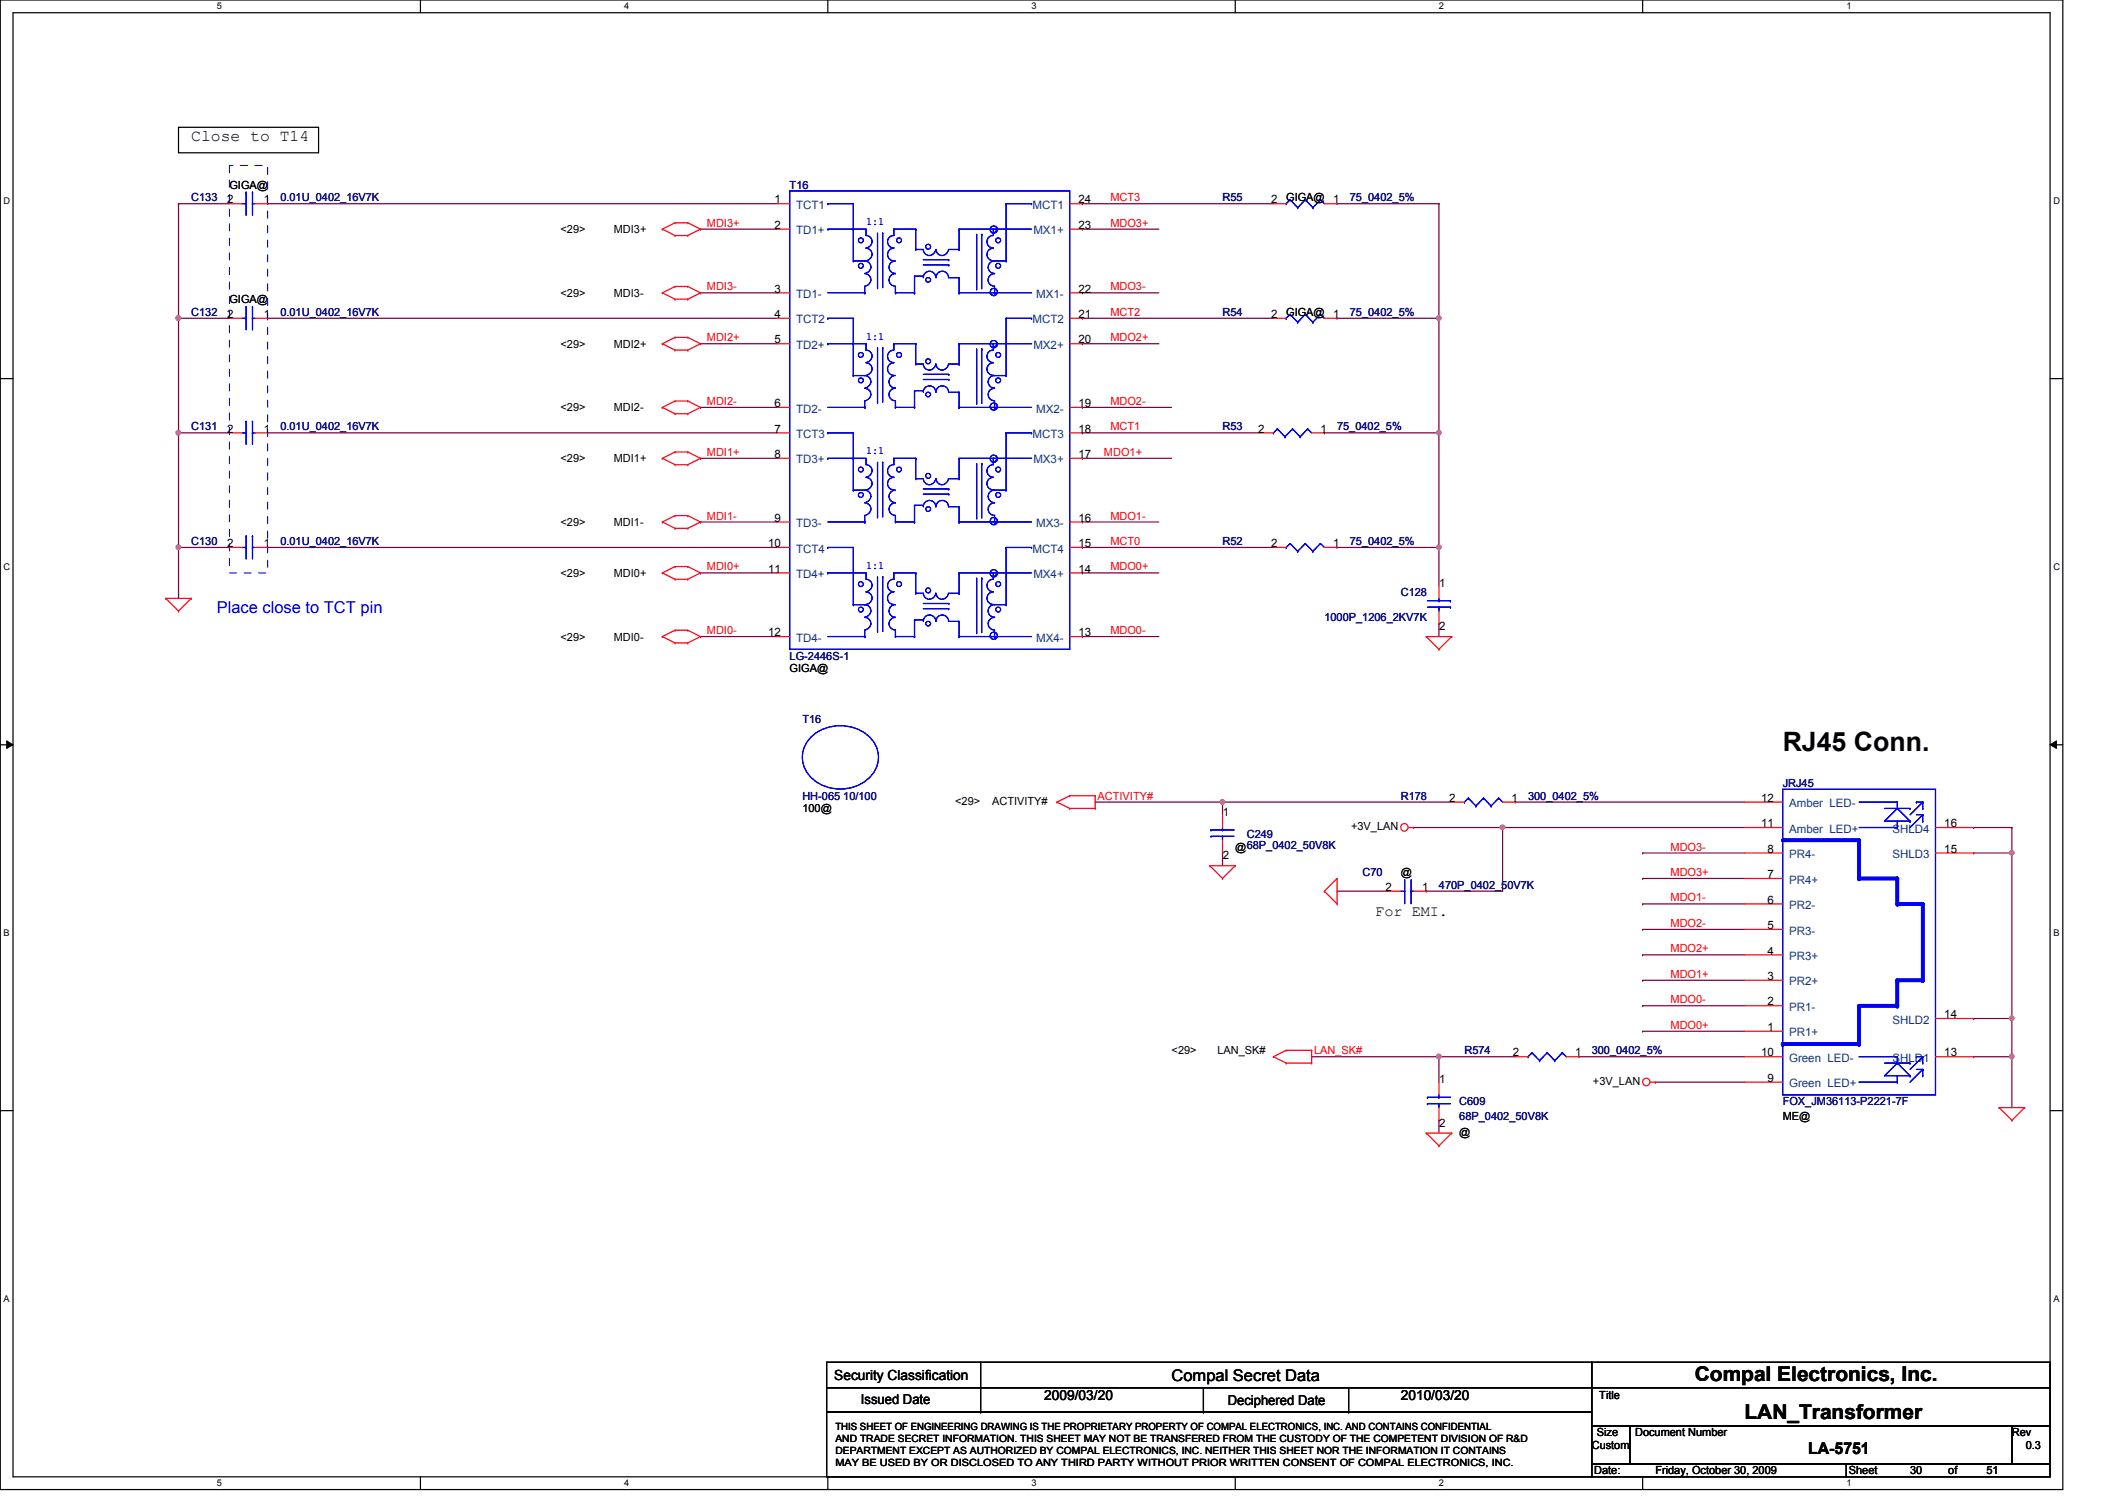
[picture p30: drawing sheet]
<svg xmlns="http://www.w3.org/2000/svg" width="297mm" height="210mm" viewBox="0 0 297 210" stroke-linecap="round" stroke-linejoin="round" font-family="sans-serif">
<defs><g id="words">
<text font-size="3.7" x="249" y="104.8">RJ45 Conn.</text>
<g font-size="2.8">
<text x="236.7" y="192.9">Compal Electronics, Inc.</text>
<text x="243.6" y="198.2">LAN_Transformer</text>
</g>
<g font-size="2.3">
<text x="26.7" y="19.6">Close to T14</text>
<text x="252.5" y="203">LA-5751</text>
</g>
<text font-size="2.3" fill="#00f" x="30.3" y="85.6">Place close to TCT pin</text>
<text font-size="2.2" x="163.6" y="192.8">Compal Secret Data</text>
<text font-size="2.1" x="192.1" y="127.9">For EMI.</text>
<g font-size="1.9">
<text x="116.5" y="192.7">Security Classification</text>
<text x="120.2" y="196">Issued Date</text>
<text x="145.8" y="195.6">2009/03/20</text>
<text x="171.4" y="196.2">Deciphered Date</text>
<text x="195.6" y="195.6">2010/03/20</text>
</g>
<g font-size="1.6" fill="#000080">
<text x="26.7" y="28.1">C133</text>
<text x="39.2" y="28.1">0.01U_0402_16V7K</text>
<text x="110.3" y="26.3">T16</text>
<text x="170.7" y="28.1">R55</text>
<text x="188.5" y="28.1">75_0402_5%</text>
<text x="26.7" y="44.1">C132</text>
<text x="39.2" y="44.1">0.01U_0402_16V7K</text>
<text x="170.7" y="44.1">R54</text>
<text x="188.5" y="44.1">75_0402_5%</text>
<text x="26.7" y="60.1">C131</text>
<text x="39.2" y="60.1">0.01U_0402_16V7K</text>
<text x="170.7" y="60.1">R53</text>
<text x="186.7" y="60.1">75_0402_5%</text>
<text x="26.7" y="76.1">C130</text>
<text x="39.2" y="76.1">0.01U_0402_16V7K</text>
<text x="170.7" y="76.1">R52</text>
<text x="188.5" y="76.1">75_0402_5%</text>
<text x="195.6" y="83.2">C128</text>
<text x="185" y="86.8">1000P_1206_2KV7K</text>
<text x="110.3" y="92.1">LG-2446S-1</text>
<text x="112.1" y="101">T16</text>
<text x="112.1" y="111.7">HH-065 10/100</text>
<text x="195.6" y="111.7">R178</text>
<text x="213.4" y="111.7">300_0402_5%</text>
<text x="249" y="109.9">JRJ45</text>
<text x="174.1" y="117">C249</text>
<text x="190.3" y="122.3">C70</text>
<text x="201" y="124.1">470P_0402_50V7K</text>
<text x="204.5" y="147.2">R574</text>
<text x="222.3" y="147.2">300_0402_5%</text>
<text x="203.8" y="154.3">C609</text>
<text x="249" y="154.3">FOX_JM36113-P2221-7F</text>
<text x="203.8" y="156.5">68P_0402_50V8K</text>
</g>
<g font-size="1.6">
<text x="31.7" y="28.4">2</text>
<text x="32" y="26.3">GIGA@</text>
<text x="36.8" y="28.4">1</text>
<text x="108.2" y="28.4">1</text>
<text x="150.6" y="28.4">24</text>
<text x="177.5" y="28.4">2</text>
<text x="179.6" y="28.1">GIGA@</text>
<text x="186.2" y="28.4">1</text>
<text x="78.3" y="32.6">&lt;29&gt;</text>
<text x="85.7" y="32.6">MDI3+</text>
<text x="108.2" y="32">2</text>
<text x="150.6" y="32">23</text>
<text x="78.3" y="41.4">&lt;29&gt;</text>
<text x="85.7" y="41.4">MDI3-</text>
<text x="108.2" y="40.9">3</text>
<text x="150.6" y="40.9">22</text>
<text x="31.7" y="44.4">2</text>
<text x="32" y="42.3">GIGA@</text>
<text x="36.8" y="44.4">1</text>
<text x="108.2" y="44.4">4</text>
<text x="108.2" y="48">5</text>
<text x="150.6" y="48">20</text>
<text x="150.6" y="44.4">21</text>
<text x="177.5" y="44.4">2</text>
<text x="179.6" y="44.1">GIGA@</text>
<text x="186.2" y="44.4">1</text>
<text x="78.3" y="48.6">&lt;29&gt;</text>
<text x="85.7" y="48.6">MDI2+</text>
<text x="78.3" y="57.4">&lt;29&gt;</text>
<text x="85.7" y="57.4">MDI2-</text>
<text x="108.2" y="56.9">6</text>
<text x="150.6" y="56.9">19</text>
<text x="31.7" y="60.4">2</text>
<text x="36.8" y="60.4">1</text>
<text x="78.3" y="64.6">&lt;29&gt;</text>
<text x="85.7" y="64.6">MDI1+</text>
<text x="108.2" y="60.4">7</text>
<text x="108.2" y="64">8</text>
<text x="150.6" y="60.4">18</text>
<text x="150.6" y="64">17</text>
<text x="175.7" y="60.4">2</text>
<text x="184.4" y="60.4">1</text>
<text x="31.7" y="76.4">2</text>
<text x="36.8" y="76.4">1</text>
<text x="78.3" y="73.4">&lt;29&gt;</text>
<text x="85.7" y="73.4">MDI1-</text>
<text x="107.3" y="76.4">10</text>
<text x="108.2" y="72.9">9</text>
<text x="150.6" y="72.9">16</text>
<text x="150.6" y="76.4">15</text>
<text x="177.5" y="76.4">2</text>
<text x="186.2" y="76.4">1</text>
<text x="78.3" y="80.6">&lt;29&gt;</text>
<text x="85.7" y="80.6">MDI0+</text>
<text x="107.3" y="80">11</text>
<text x="150.6" y="80">14</text>
<text x="201" y="82">1</text>
<text x="78.3" y="89.5">&lt;29&gt;</text>
<text x="85.7" y="89.5">MDI0-</text>
<text x="107.3" y="88.9">12</text>
<text x="150.6" y="88.9">13</text>
<text x="201" y="88">2</text>
<text x="110.3" y="93.9">GIGA@</text>
<text x="112.1" y="113.5">100@</text>
<text x="133.4" y="112.4">&lt;29&gt;</text>
<text x="138.6" y="112.4">ACTIVITY#</text>
<text x="170.8" y="114">1</text>
<text x="202.4" y="112">2</text>
<text x="211.1" y="112">1</text>
<text x="246" y="112">12</text>
<text x="172.5" y="118.8">@68P_0402_50V8K</text>
<text x="188.7" y="116">+3V_LAN</text>
<text x="246" y="115.5">11</text>
<text x="246.8" y="119.1">8</text>
<text x="271.5" y="115.5">16</text>
<text x="271.5" y="119.1">15</text>
<text x="170.8" y="120">2</text>
<text x="193.5" y="124.4">2</text>
<text x="195.6" y="122.3">@</text>
<text x="198.6" y="124.4">1</text>
<text x="246.8" y="122.6">7</text>
<text x="246.8" y="129.8">5</text>
<text x="246.8" y="126.2">6</text>
<text x="246.8" y="136.9">3</text>
<text x="246.8" y="133.3">4</text>
<text x="246.8" y="140.4">2</text>
<text x="246.8" y="144">1</text>
<text x="271.5" y="142.2">14</text>
<text x="163.6" y="147.2">&lt;29&gt;</text>
<text x="170" y="147.2">LAN_SK#</text>
<text x="211.3" y="147.5">2</text>
<text x="220" y="147.5">1</text>
<text x="246" y="147.5">10</text>
<text x="271.5" y="147.5">13</text>
<text x="201" y="151.3">1</text>
<text x="222.5" y="151.5">+3V_LAN</text>
<text x="246.8" y="151.1">9</text>
<text x="201" y="157.4">2</text>
<text x="203.8" y="158.6">@</text>
<text x="249" y="156.5">ME@</text>
<text x="223.3" y="195.4">Title</text>
<text x="222.3" y="202.4">Custom</text>
<text x="223" y="200.6">Size</text>
<text x="228.3" y="200.6">Document Number</text>
<text x="281" y="200.6">Rev</text>
<text x="282.9" y="202.4">0.3</text>
<text x="222.6" y="205.9">Date:</text>
<text x="231.2" y="205.9">Friday, October 30, 2009</text>
<text x="258.2" y="205.9">Sheet</text>
<text x="266.7" y="205.9">30</text>
<text x="272.1" y="205.9">of</text>
<text x="277.4" y="205.9">51</text>
</g>
<g font-size="1.6" fill="#004080">
<text x="111.2" y="29.2">TCT1</text>
<text x="144.2" y="29.2">MCT1</text>
<text x="111.2" y="32.7">TD1+</text>
<text x="144.3" y="32.7">MX1+</text>
<text x="111.2" y="41.6">TD1-</text>
<text x="144.7" y="41.6">MX1-</text>
<text x="111.2" y="45.2">TCT2</text>
<text x="144.2" y="45.2">MCT2</text>
<text x="111.2" y="48.7">TD2+</text>
<text x="144.3" y="48.7">MX2+</text>
<text x="111.2" y="57.6">TD2-</text>
<text x="144.7" y="57.6">MX2-</text>
<text x="111.2" y="61.2">TCT3</text>
<text x="111.2" y="64.7">TD3+</text>
<text x="144.2" y="61.2">MCT3</text>
<text x="144.3" y="64.7">MX3+</text>
<text x="111.2" y="73.6">TD3-</text>
<text x="111.2" y="77.2">TCT4</text>
<text x="144.2" y="77.2">MCT4</text>
<text x="144.7" y="73.6">MX3-</text>
<text x="111.2" y="80.7">TD4+</text>
<text x="144.3" y="80.7">MX4+</text>
<text x="111.2" y="89.6">TD4-</text>
<text x="144.7" y="89.6">MX4-</text>
<text x="249.8" y="112.7">Amber LED-</text>
<text x="249.8" y="119.8">PR4-</text>
<text x="249.8" y="116.3">Amber LED+</text>
<text x="264.3" y="116.3">SHLD4</text>
<text x="264.3" y="119.8">SHLD3</text>
<text x="249.8" y="123.4">PR4+</text>
<text x="249.8" y="130.5">PR3-</text>
<text x="249.8" y="127">PR2-</text>
<text x="249.8" y="137.6">PR2+</text>
<text x="249.8" y="134.1">PR3+</text>
<text x="249.8" y="141.2">PR1-</text>
<text x="264.3" y="143">SHLD2</text>
<text x="249.8" y="144.7">PR1+</text>
<text x="249.8" y="148.3">Green LED-</text>
<text x="264.3" y="148.3">SHLD1</text>
<text x="249.8" y="151.8">Green LED+</text>
</g>
<g font-size="1.6" fill="#f00">
<text x="155.1" y="28.1">MCT3</text>
<text x="98.7" y="31.7">MDI3+</text>
<text x="155.1" y="31.7">MDO3+</text>
<text x="98.7" y="40.6">MDI3-</text>
<text x="155.1" y="40.6">MDO3-</text>
<text x="98.7" y="47.7">MDI2+</text>
<text x="155.1" y="47.7">MDO2+</text>
<text x="155.1" y="44.1">MCT2</text>
<text x="98.7" y="56.6">MDI2-</text>
<text x="155.1" y="56.6">MDO2-</text>
<text x="98.7" y="63.7">MDI1+</text>
<text x="154.2" y="63.7">MDO1+</text>
<text x="155.1" y="60.1">MCT1</text>
<text x="98.7" y="72.6">MDI1-</text>
<text x="155.1" y="76.1">MCT0</text>
<text x="155.1" y="72.6">MDO1-</text>
<text x="98.7" y="79.7">MDI0+</text>
<text x="155.1" y="79.7">MDO0+</text>
<text x="98.7" y="88.6">MDI0-</text>
<text x="155.1" y="88.6">MDO0-</text>
<text x="153.3" y="111.7">ACTIVITY#</text>
<text x="233.3" y="118.8">MDO3-</text>
<text x="233.3" y="125.9">MDO1-</text>
<text x="233.3" y="122.3">MDO3+</text>
<text x="233.3" y="129.5">MDO2-</text>
<text x="233.3" y="133">MDO2+</text>
<text x="233.3" y="136.6">MDO1+</text>
<text x="233.3" y="140.1">MDO0-</text>
<text x="233.3" y="143.7">MDO0+</text>
<text x="183.5" y="147.2">LAN_SK#</text>
</g>
<g font-size="1.6" fill="#00f">
<text x="120.9" y="31.5">1:1</text>
<text x="120.9" y="47.5">1:1</text>
<text x="120.9" y="63.5">1:1</text>
<text x="120.9" y="79.5">1:1</text>
</g>
<g font-size="1.4">
<text x="116.7" y="199.7">THIS SHEET OF ENGINEERING DRAWING IS THE PROPRIETARY PROPERTY OF COMPAL ELECTRONICS, INC. AND CONTAINS CONFIDENTIAL</text>
<text x="116.7" y="201.4">AND TRADE SECRET INFORMATION. THIS SHEET MAY NOT BE TRANSFERED FROM THE CUSTODY OF THE COMPETENT DIVISION OF R&amp;D</text>
<text x="116.7" y="203">DEPARTMENT EXCEPT AS AUTHORIZED BY COMPAL ELECTRONICS, INC. NEITHER THIS SHEET NOR THE INFORMATION IT CONTAINS</text>
<text x="116.7" y="204.7">MAY BE USED BY OR DISCLOSED TO ANY THIRD PARTY WITHOUT PRIOR WRITTEN CONSENT OF COMPAL ELECTRONICS, INC.</text>
</g>
<g font-size="1.3">
<text x="30.3" y="1.3">5</text>
<text x="87.2" y="1.3">4</text>
<text x="144.1" y="1.3">3</text>
<text x="201" y="1.3">2</text>
<text x="257.8" y="1.3">1</text>
<text x=".5" y="28.4">D</text>
<text x="286.8" y="28.4">D</text>
<text x=".5" y="79.5">C</text>
<text x="286.8" y="79.5">C</text>
<text x=".5" y="130.7">B</text>
<text x="286.8" y="130.7">B</text>
<text x=".5" y="181.8">A</text>
<text x="286.8" y="181.8">A</text>
<text x="30.3" y="207.6">5</text>
<text x="87.2" y="207.6">4</text>
<text x="144.1" y="207.6">3</text>
<text x="201" y="207.6">2</text>
<text x="257.8" y="207.6">1</text>
</g>
</g></defs>
<path d="M0 0h288.1v208h-288.1zM1.8 1.8h284.5v204.4h-284.5z" fill="none" stroke="#000" stroke-width=".17"/>
<g fill="#fff">
<path d="M30.3 .2h.6v1.4h-.6z"/>
<path d="M30.3 206.4h.6v1.4h-.6z"/>
</g>
<path d="M58.7 0v1.8M58.7 206.2v1.8" fill="none" stroke="#000" stroke-width=".17"/>
<g fill="#fff">
<path d="M87.2 .2h.6v1.4h-.6z"/>
<path d="M87.2 206.4h.6v1.4h-.6z"/>
</g>
<path d="M115.6 0v1.8M115.6 206.2v1.8" fill="none" stroke="#000" stroke-width=".17"/>
<g fill="#fff">
<path d="M144.1 .2h.6v1.4h-.6z"/>
<path d="M144.1 206.4h.6v1.4h-.6z"/>
</g>
<path d="M172.5 0v1.8M172.5 206.2v1.8" fill="none" stroke="#000" stroke-width=".17"/>
<g fill="#fff">
<path d="M201 .2h.6v1.4h-.6z"/>
<path d="M201 206.4h.6v1.4h-.6z"/>
</g>
<path d="M229.4 0v1.8M229.4 206.2v1.8" fill="none" stroke="#000" stroke-width=".17"/>
<g fill="#fff">
<path d="M257.8 .2h.7v1.4h-.7z"/>
<path d="M257.8 206.4h.7v1.4h-.7z"/>
<path d="M.5 27.3h.9v1.4h-.9z"/>
<path d="M286.8 27.3h.9v1.4h-.9z"/>
<path d="M.5 78.4h.9v1.4h-.9z"/>
<path d="M286.8 78.4h.9v1.4h-.9z"/>
</g>
<path d="M0 52.9h1.8M286.3 52.9h1.8" fill="none" stroke="#000" stroke-width=".17"/>
<g fill="#fff">
<path d="M.5 129.5h.8v1.4h-.8z"/>
<path d="M286.8 129.5h.8v1.4h-.8z"/>
</g>
<path d="M0 104h1.8M286.3 104h1.8" fill="none" stroke="#000" stroke-width=".17"/>
<path d="M.9 103.5l.9 .5-.9 .5zM286.3 104l.9-.5v1z" fill="#000"/>
<path d="M.9 103.5l.9 .5-.9 .5zM286.3 104l.9-.5v1z" fill="none" stroke="#000" stroke-width=".14"/>
<g fill="#fff">
<path d="M.5 180.6h.8v1.4h-.8z"/>
<path d="M286.8 180.6h.8v1.4h-.8z"/>
</g>
<path d="M0 155.1h1.8M286.3 155.1h1.8" fill="none" stroke="#000" stroke-width=".17"/>
<path d="M186.7 28.4h.1M186.7 28.4h14.3M186.7 44.4h.1M186.7 44.4h14.3M201 76.5h.1M201 76.5v5.3" fill="none" stroke="#800040" stroke-width=".17"/>
<circle cx="200.9" cy="44.4" r=".32" fill="#f0f"/>
<circle cx="200.9" cy="44.4" r=".32" fill="none" stroke="#f0f" stroke-width=".17"/>
<path d="M185 60.5h.1M185 60.5h16" fill="none" stroke="#800040" stroke-width=".17"/>
<circle cx="200.9" cy="60.4" r=".32" fill="#f0f"/>
<circle cx="200.9" cy="60.4" r=".32" fill="none" stroke="#f0f" stroke-width=".17"/>
<path d="M201 28.4h.1M201 28.4v16M186.7 76.5h.1M186.7 76.5h14.3" fill="none" stroke="#800040" stroke-width=".17"/>
<circle cx="200.9" cy="76.4" r=".32" fill="#f0f"/>
<circle cx="200.9" cy="76.4" r=".32" fill="none" stroke="#f0f" stroke-width=".17"/>
<path d="M24.9 44.4h.1M24.9 44.4h7.1M201 44.4h.1M201 44.4v16.1" fill="none" stroke="#800040" stroke-width=".17"/>
<circle cx="24.9" cy="44.4" r=".32" fill="#f0f"/>
<circle cx="24.9" cy="44.4" r=".32" fill="none" stroke="#f0f" stroke-width=".17"/>
<path d="M37.4 28.4h.1M37.4 28.4h71.1M24.9 76.5h.1M24.9 76.5v7.1" fill="none" stroke="#800040" stroke-width=".17"/>
<circle cx="24.9" cy="76.4" r=".32" fill="#f0f"/>
<circle cx="24.9" cy="76.4" r=".32" fill="none" stroke="#f0f" stroke-width=".17"/>
<path d="M24.9 60.5h.1M24.9 60.5v16" fill="none" stroke="#800040" stroke-width=".17"/>
<circle cx="24.9" cy="60.4" r=".32" fill="#f0f"/>
<circle cx="24.9" cy="60.4" r=".32" fill="none" stroke="#f0f" stroke-width=".17"/>
<path d="M24.9 28.4h.1M24.9 28.4v32.1M24.9 44.4h.1M24.9 76.5h.1M24.9 76.5h7.1M37.4 76.5h.1M37.4 76.5h71.1" fill="none" stroke="#800040" stroke-width=".17"/>
<circle cx="24.9" cy="44.4" r=".32" fill="#f0f"/>
<circle cx="24.9" cy="44.4" r=".32" fill="none" stroke="#f0f" stroke-width=".17"/>
<g fill="none" stroke="#800040" stroke-width=".17">
<path d="M24.9 28.4h.1M24.9 28.4h7.1M97.8 32h.1M97.8 32h10.7M151.2 28.4h.1M151.2 32h.1M151.2 28.4h26.6M151.2 32h10.6M37.4 44.4h.1M37.4 44.4h71.1M97.8 48h.1M97.8 56.9h.1"/>
<path d="M97.8 40.9h.1M97.8 48h10.7M97.8 56.9h10.7M97.8 40.9h10.7M151.2 48h.1M151.2 56.9h.1M151.2 44.4h.1M151.2 40.9h.1M151.2 44.4h26.6M151.2 48h10.6M151.2 56.9h12.4M151.2 40.9h10.6"/>
<path d="M24.9 60.5h.1M24.9 60.5h7.1M37.4 60.5h.1M37.4 60.5h71.1M97.8 72.9h.1M97.8 64h.1M97.8 72.9h10.7M97.8 64h10.7M151.2 76.5h.1M151.2 60.5h.1M151.2 72.9h.1M151.2 64h.1"/>
<path d="M151.2 60.5h24.9M151.2 72.9h10.6M151.2 64h12.4M151.2 76.5h26.6M201 60.5h.1M201 60.5v16M97.8 80h.1M97.8 88.9h.1M97.8 80h10.7M97.8 88.9h10.7M151.2 88.9h.1M151.2 80h.1"/>
<path d="M151.2 80h10.6M151.2 88.9h10.6M170.7 112h.1M170.7 119.1h.1M170.7 112v1.8M170.7 119.1v1.8M170.7 112h32M197.4 115.6h.1M197.4 115.6h12.4M186.7 124.5h.1M186.7 124.5h7.1M199.2 124.5h.1"/>
<path d="M199.2 124.5h10.6"/>
</g>
<circle cx="170.7" cy="112" r=".32" fill="#f0f"/>
<circle cx="170.7" cy="112" r=".32" fill="none" stroke="#f0f" stroke-width=".17"/>
<path d="M152.9 112h.1M152.9 112h17.8M209.8 115.6h.1M209.8 115.6h33.8M211.6 112h.1M211.6 112h32M275.6 119.1h.1M281 115.6h.1M281 115.6v3.5h-5.4M231.2 151.1h.1M231.2 151.1h12.4" fill="none" stroke="#800040" stroke-width=".17"/>
<circle cx="209.8" cy="115.5" r=".32" fill="#f0f"/>
<circle cx="209.8" cy="115.5" r=".32" fill="none" stroke="#f0f" stroke-width=".17"/>
<path d="M209.8 115.6h.1M209.8 115.6v8.9M281 119.1h.1M281 119.1v23.1h-5.4M201 156.5h.1M201 156.5v1.7M220.5 147.6h.1M220.5 147.6h23.1M275.6 142.2h.1" fill="none" stroke="#800040" stroke-width=".17"/>
<circle cx="280.9" cy="119.1" r=".32" fill="#f0f"/>
<circle cx="280.9" cy="119.1" r=".32" fill="none" stroke="#f0f" stroke-width=".17"/>
<path d="M201 147.6h.1M201 147.6h10.6" fill="none" stroke="#800040" stroke-width=".17"/>
<circle cx="200.9" cy="147.5" r=".32" fill="#f0f"/>
<circle cx="200.9" cy="147.5" r=".32" fill="none" stroke="#f0f" stroke-width=".17"/>
<path d="M275.6 115.6h.1M275.6 115.6h5.4M275.6 147.6h.1M281 142.2h.1M281 142.2v5.4h-5.4" fill="none" stroke="#800040" stroke-width=".17"/>
<circle cx="280.9" cy="142.2" r=".32" fill="#f0f"/>
<circle cx="280.9" cy="142.2" r=".32" fill="none" stroke="#f0f" stroke-width=".17"/>
<path d="M281 147.6h.1M281 147.6v7.1" fill="none" stroke="#800040" stroke-width=".17"/>
<circle cx="280.9" cy="147.5" r=".32" fill="#f0f"/>
<circle cx="280.9" cy="147.5" r=".32" fill="none" stroke="#f0f" stroke-width=".17"/>
<g fill="none" stroke="#800040" stroke-width=".17">
<path d="M201 87.1h.1M201 87.1v1.8M229.4 119.1h.1M229.4 119.1h14.2M229.4 133.3h.1M229.4 136.9h.1M229.4 126.2h.1M229.4 129.8h.1M229.4 122.7h.1M229.4 133.3h14.2M229.4 136.9h14.2M229.4 126.2h14.2"/>
<path d="M229.4 129.8h14.2M229.4 122.7h14.2M183.2 147.6h.1M183.2 147.6h17.8M201 147.6h.1M201 147.6v3.5M229.4 140.5h.1M229.4 144h.1M229.4 140.5h14.2M229.4 144h14.2"/>
</g>
<g fill="none" stroke="#f00" stroke-width=".17">
<path d="M92.5 32h.1M92.5 32l1.8 .9M94.3 32.9h.1M94.3 31.1h.1M94.3 32.9h1.8M94.3 31.1h1.8M94.3 31.1l-1.8 .9M96.1 32.9h.1M96.1 31.1h.1M96.1 31.1l1.7 .9M97.8 32h.1M97.8 32l-1.7 .9"/>
<path d="M108.5 28.4h1.8M108.5 32h1.8M149.4 28.4h1.8M149.4 32h1.8M32 44.4h1.8M35.6 44.4h1.8M92.5 56.9h.1M92.5 48h.1M92.5 40.9h.1M92.5 56.9l1.8 .9M92.5 48l1.8 .9M92.5 40.9l1.8 .9"/>
<path d="M94.3 57.8h.1M94.3 56h.1M94.3 48.9h.1M94.3 47.1h.1M94.3 41.8h.1M94.3 40h.1M94.3 57.8h1.8M94.3 56h1.8M94.3 56l-1.8 .9M94.3 48.9h1.8M94.3 47.1h1.8M94.3 47.1l-1.8 .9"/>
<path d="M94.3 41.8h1.8M94.3 40h1.8M94.3 40l-1.8 .9M96.1 57.8h.1M96.1 56h.1M96.1 48.9h.1M96.1 47.1h.1M96.1 41.8h.1M96.1 40h.1M96.1 56l1.7 .9M96.1 47.1l1.7 .9M96.1 40l1.7 .9"/>
<path d="M97.8 56.9h.1M97.8 48h.1M97.8 40.9h.1M97.8 56.9l-1.7 .9M97.8 48l-1.7 .9M97.8 40.9l-1.7 .9M108.5 44.4h1.8M108.5 40.9h1.8M108.5 48h1.8M108.5 56.9h1.8M149.4 44.4h1.8M149.4 40.9h1.8"/>
<path d="M149.4 48h1.8M149.4 56.9h1.8M32 76.5h1.8M35.6 76.5h1.8M92.5 64h.1M92.5 72.9h.1M92.5 64l1.8 .9M92.5 72.9l1.8 .9M94.3 79.1h.1M94.3 64.9h.1M94.3 63.1h.1M94.3 73.8h.1"/>
<path d="M94.3 72h.1M94.3 79.1h1.8M94.3 79.1l-1.8 .9M94.3 64.9h1.8M94.3 63.1h1.8M94.3 63.1l-1.8 .9M94.3 73.8h1.8M94.3 72h1.8M94.3 72l-1.8 .9M96.1 79.1h.1M96.1 64.9h.1M96.1 63.1h.1"/>
<path d="M96.1 73.8h.1M96.1 72h.1M96.1 79.1l1.7 .9M96.1 63.1l1.7 .9M96.1 72l1.7 .9M97.8 64h.1M97.8 72.9h.1M97.8 64l-1.7 .9M97.8 72.9l-1.7 .9M108.5 76.5h1.8M108.5 60.5h1.8M108.5 64h1.8"/>
<path d="M108.5 72.9h1.8M149.4 76.5h1.8M149.4 60.5h1.8M149.4 64h1.8M149.4 72.9h1.8M176.1 60.5h1.7M177.8 76.5h1.8M183.2 60.5h1.8M185 76.5h1.7M23.2 83.6h.1M23.2 83.6h3.5M23.2 83.6l1.7 1.7"/>
<path d="M24.9 85.3h.1M26.7 83.6h.1M26.7 83.6l-1.8 1.7M92.5 80h.1M92.5 88.9h.1M92.5 80l1.8 .9M92.5 88.9l1.8 .9M94.3 80.9h.1M94.3 89.8h.1M94.3 88h.1M94.3 80.9h1.8M94.3 89.8h1.8"/>
<path d="M94.3 88h1.8M94.3 88l-1.8 .9M96.1 80.9h.1M96.1 89.8h.1M96.1 88h.1M96.1 88l1.7 .9M97.8 80h.1M97.8 88.9h.1M97.8 80l-1.7 .9M97.8 88.9l-1.7 .9M108.5 88.9h1.8M108.5 80h1.8"/>
<path d="M149.4 88.9h1.8M149.4 80h1.8M199.2 88.9h.1M199.2 88.9h3.5M199.2 88.9l1.8 1.8M201 90.7h.1M202.7 88.9h.1M202.7 88.9l-1.7 1.8M147.6 112h.1M147.6 112l1.8 .9M149.4 111.1h.1M149.4 112.9h.1"/>
<path d="M149.4 111.1h3.5M149.4 111.1l-1.8 .9M149.4 112.9h3.5M152.9 112.9h.1M152.9 111.1h.1M152.9 111.1v1.8M196.7 115.6h.7M197.4 115.6h.1M202.7 112h1.8M209.8 112h1.8M168.9 120.9h.1M168.9 120.9h3.6"/>
<path d="M168.9 120.9l1.8 1.8M170.7 122.7h.1M172.5 120.9h.1M172.5 120.9l-1.8 1.8M185 124.5h.1M185 124.5l1.7 1.7M186.7 122.7h.1M186.7 126.2h.1M186.7 122.7v3.5M186.7 122.7l-1.7 1.8M177.8 147.6h.1M177.8 147.6l1.8 .9"/>
<path d="M179.6 148.5h.1M179.6 146.7h.1M179.6 148.5h3.6M179.6 146.7l-1.8 .9M179.6 146.7h3.6M183.2 146.7h.1M183.2 148.5h.1M183.2 146.7v1.8M199.2 158.2h.1M199.2 158.2h3.5M199.2 158.2l1.8 1.8M202.7 158.2h.1"/>
<path d="M202.7 158.2l-1.7 1.8M211.6 147.6h1.8M218.7 147.6h1.8M230.5 151.1h.7M231.2 151.1h.1M279.2 154.7h.1M279.2 154.7h3.5M279.2 154.7l1.8 1.8M281 156.5h.1M282.7 154.7h.1M282.7 154.7l-1.7 1.8M201 160h.1"/>
<circle cx="196.1" cy="115.5" r=".52"/>
<circle cx="229.9" cy="151.1" r=".52"/>
</g>
<g fill="none" stroke="#000" stroke-width=".17">
<path d="M24.9 17.8h19.6v3.5h-19.6zM115.4 190.2h106.9v3.6h-106.9zM115.4 193.8h106.9v3.4h-106.9zM115.4 197.2h106.9v9h-106.9zM136.9 193.8h.1M136.9 197.2h.1M136.9 190.2v7M168.1 197.2h.1M168.1 193.8v3.4M188.3 197.2h.1M188.3 193.8v3.4M222.3 190.2h64v3.6h-64z"/>
<path d="M222.3 193.8h64v5.3h-64zM222.3 199.1h5.3v5.4h-5.3zM227.6 199.1h53.4v5.4h-53.4zM281 199.1h5.3v5.4h-5.3zM222.3 204.5h35.5v1.7h-35.5zM257.8 204.5h28.5v1.7h-28.5z"/>
</g>
<path d="M32 23.1h5.4v56.9h-5.4z" fill="none" stroke="#00f" stroke-width=".14" stroke-dasharray="1 1 1 1 1 1 1 1"/>
<g fill="none" stroke="#00f" stroke-width=".17">
<path d="M110.3 26.7h39.1v64h-39.1zM115.6 28.4h.1M115.6 32h.1M115.6 28.4h3.6v8M115.6 32h5.3M119.2 32h.1M119.2 36.4h.1M119.2 36.4h1.7M120.8 36.4a.87 .87 0 0 1 .8 .9 .87 .87 0 0 1-.8 .9M120.8 38.2a.87 .87 0 0 1 .8 .9 .87 .87 0 0 1-.8 .9M120.9 32h.1M120.9 32v.9a.87 .87 0 0 1 .9 .9 .87 .87 0 0 1-.9 .8"/>
<path d="M120.9 34.7a.87 .87 0 0 1 .9 .8 .87 .87 0 0 1-.9 .9M122.6 32.6v7.6M123.3 32.6h.1M123.3 32.6v7.6M124.8 34.7a.87 .87 0 0 0-.9 .8 .87 .87 0 0 0 .9 .9M124.8 32v.9a.87 .87 0 0 0-.9 .9 .87 .87 0 0 0 .9 .8M124.8 32h.1M124.8 32h3.1M125 38.2a.87 .87 0 0 0-.8 .9 .87 .87 0 0 0 .8 .9M125 36.4a.87 .87 0 0 0-.8 .9 .87 .87 0 0 0 .8 .9M127.7 38.6h.1M127.7 38.6v2.3"/>
<path d="M127.7 38.6h1.2M127.9 32h.1M127.9 34.8h1a.87 .87 0 0 0 .9 .9 .87 .87 0 0 0 .9-.9M127.9 34.8h.1M127.9 32v2.8M128.9 38.8a.87 .87 0 0 1 .9-.9 .87 .87 0 0 1 .9 .9M128.9 37h3.6M128.9 36.3h3.6M130.7 34.8a.87 .87 0 0 0 .9 .9 .87 .87 0 0 0 .9-.9M130.7 38.8a.87 .87 0 0 1 .9-.9 .87 .87 0 0 1 .9 .9M132.5 37h.1M132.5 36.3h.1"/>
<path d="M132.5 38.8h1.4M132.5 34.8h1.4M133.9 38.8h.1M133.9 34.8h.1M133.9 32h.1M133.9 32h10.2M133.9 32v2.8M133.9 38.8v2.1M136.4 32.7v7.6M137.1 32.7h.1M137.1 32.7v7.6M138.7 32h.1"/>
<path d="M138.7 34.7a.87 .87 0 0 0-.9 .8 .87 .87 0 0 0 .9 .9M138.7 32v.9a.87 .87 0 0 0-.9 .9 .87 .87 0 0 0 .9 .8M138.9 38.2a.87 .87 0 0 0-.9 .9 .87 .87 0 0 0 .9 .9M140.5 36.4h-1.6a.87 .87 0 0 0-.9 .9 .87 .87 0 0 0 .9 .9M140.5 28.4h.1M140.5 36.4h.1M140.5 28.4h3.6M140.5 28.4v8M144.1 28.4h.1M33.8 44.4h.6M34.4 42.8h.1M34.4 44.4h.1"/>
<path d="M34.4 42.8v3.3M35.3 44.4h.1M35.3 42.8h.1M35.3 44.4h.3M35.3 42.8v3.3M115.6 44.4h.1M115.6 48h.1M115.6 44.4h3.6v8.1M115.6 40.9h5.2M115.6 48h5.3M115.6 56.9h5.2M119.2 52.5h.1"/>
<path d="M119.2 48h.1M119.2 52.5h1.7M120.8 40.9h.1M120.8 54.2a.87 .87 0 0 1 .8 .9 .87 .87 0 0 1-.8 .9M120.8 52.5a.87 .87 0 0 1 .8 .8 .87 .87 0 0 1-.8 .9M120.8 56.9h.1M120.8 40v.9M120.8 56v.9M120.9 48v.9a.87 .87 0 0 1 .9 .9 .87 .87 0 0 1-.9 .8M120.9 48h.1M120.9 50.7a.87 .87 0 0 1 .9 .8 .87 .87 0 0 1-.9 .9M122.6 40.2h.1"/>
<path d="M122.6 56.2h.1M122.6 48.6v7.6M123.3 48.6h.1M123.3 48.6v7.6M124.8 48h.1M124.8 48v.9a.87 .87 0 0 0-.9 .9 .87 .87 0 0 0 .9 .8M124.8 50.7a.87 .87 0 0 0-.9 .8 .87 .87 0 0 0 .9 .9M124.8 48h3.1M125 40.9h.1M125 54.2a.87 .87 0 0 0-.8 .9 .87 .87 0 0 0 .8 .9M125 52.5a.87 .87 0 0 0-.8 .8 .87 .87 0 0 0 .8 .9M125 56.9h.1"/>
<path d="M125 40.9h2.7M125 40v.9M125 56v.9M125 56.9h2.7M127.7 40.9h.1M127.7 56.9h.1M127.7 54.6h.1M127.7 54.6v2.3M127.7 54.6h1.2M127.9 50.8h1a.87 .87 0 0 0 .9 .9 .87 .87 0 0 0 .9-.9M127.9 50.8h.1M127.9 48h.1"/>
<path d="M127.9 48v2.8M128.9 54.8a.87 .87 0 0 1 .9-.9 .87 .87 0 0 1 .9 .9M128.9 53h3.6M128.9 52.3h3.6M130.7 54.8a.87 .87 0 0 1 .9-.9 .87 .87 0 0 1 .9 .9M130.7 50.8a.87 .87 0 0 0 .9 .9 .87 .87 0 0 0 .9-.9M132.5 53h.1M132.5 52.3h.1M132.5 50.8h1.4M132.5 54.8h1.4M133.9 40.9h.1M133.9 50.8h.1"/>
<path d="M133.9 54.8h.1M133.9 48h.1M133.9 56.9h.1M133.9 40.9h10.2M133.9 48v2.8M133.9 54.8v2.1M133.9 48h10.2M133.9 56.9h10.2M136.4 40.3h.1M136.4 56.3h.1M136.4 48.7v7.6M137.1 48.7h.1"/>
<path d="M137.1 48.7v7.6M138.7 50.7a.87 .87 0 0 0-.9 .8 .87 .87 0 0 0 .9 .9M138.7 48v.9a.87 .87 0 0 0-.9 .9 .87 .87 0 0 0 .9 .8M138.7 48h.1M138.9 40.9h.1M138.9 56.9h.1M138.9 54.2a.87 .87 0 0 0-.9 .9 .87 .87 0 0 0 .9 .9M138.9 40v.9M138.9 56v.9M140.5 52.5h.1M140.5 52.5h-1.6a.87 .87 0 0 0-.9 .8 .87 .87 0 0 0 .9 .9M140.5 44.4h.1"/>
<path d="M140.5 44.4h3.6M140.5 44.4v8.1M144.1 44.4h.1M178.4 59.9h.1M178.4 59.9l1 1.1M178.4 59.9l-.6 .6M180.5 59.9h.1M180.5 59.9l1.1 1.1M180.5 59.9l-1.1 1.1M182.6 59.9h.1M182.6 59.9l.6 .6M182.6 59.9l-1 1.1"/>
<path d="M33.8 76.5h.6M34.4 74.8h.1M34.4 76.5h.1M34.4 74.8v3.3M35.3 76.5h.1M35.3 74.8h.1M35.3 74.8v3.3M35.3 76.5h.3M115.6 60.5h.1M115.6 64h.1M115.6 76.5h.1M115.6 76.5h3.6v8"/>
<path d="M115.6 60.5h3.6v8M115.6 64h5.3M115.6 72.9h5.2M119.2 68.5h.1M119.2 64h.1M119.2 68.5h1.7M120.8 70.2a.87 .87 0 0 1 .8 .9 .87 .87 0 0 1-.8 .9M120.8 68.5a.87 .87 0 0 1 .8 .8 .87 .87 0 0 1-.8 .9M120.8 72.9h.1M120.8 72v.9M120.9 64v.9a.87 .87 0 0 1 .9 .9 .87 .87 0 0 1-.9 .8M120.9 64h.1"/>
<path d="M120.9 66.7a.87 .87 0 0 1 .9 .8 .87 .87 0 0 1-.9 .9M122.6 72.2h.1M122.6 64.6v7.6M123.3 64.6h.1M123.3 64.6v7.6M124.8 64h.1M124.8 64v.9a.87 .87 0 0 0-.9 .9 .87 .87 0 0 0 .9 .8M124.8 66.7a.87 .87 0 0 0-.9 .8 .87 .87 0 0 0 .9 .9M124.8 64h3.1M125 70.2a.87 .87 0 0 0-.8 .9 .87 .87 0 0 0 .8 .9M125 68.5a.87 .87 0 0 0-.8 .8 .87 .87 0 0 0 .8 .9M125 72.9h.1"/>
<path d="M125 72v.9M125 72.9h2.7M127.7 72.9h.1M127.7 70.6h.1M127.7 70.6v2.3M127.7 70.6h1.2M127.9 66.8h1a.87 .87 0 0 0 .9 .9 .87 .87 0 0 0 .9-.9M127.9 66.8h.1M127.9 64h.1M127.9 64v2.8M128.9 70.8a.87 .87 0 0 1 .9-.9 .87 .87 0 0 1 .9 .9M128.9 69h3.6"/>
<path d="M128.9 68.3h3.6M130.7 70.8a.87 .87 0 0 1 .9-.9 .87 .87 0 0 1 .9 .9M130.7 66.8a.87 .87 0 0 0 .9 .9 .87 .87 0 0 0 .9-.9M132.5 69h.1M132.5 68.3h.1M132.5 66.8h1.4M132.5 70.8h1.4M133.9 66.8h.1M133.9 70.8h.1M133.9 64h.1M133.9 72.9h.1M133.9 64v2.8"/>
<path d="M133.9 70.8v2.1M133.9 64h10.2M133.9 72.9h10.2M136.4 72.3h.1M136.4 64.7v7.6M137.1 64.7h.1M137.1 64.7v7.6M138.7 66.7a.87 .87 0 0 0-.9 .8 .87 .87 0 0 0 .9 .9M138.7 64v.9a.87 .87 0 0 0-.9 .9 .87 .87 0 0 0 .9 .8M138.7 64h.1M138.9 72.9h.1M138.9 70.2a.87 .87 0 0 0-.9 .9 .87 .87 0 0 0 .9 .9"/>
<path d="M138.9 72v.9M140.5 68.5h.1M140.5 68.5h-1.6a.87 .87 0 0 0-.9 .8 .87 .87 0 0 0 .9 .9M140.5 60.5h.1M140.5 76.5h.1M140.5 76.5h3.6M140.5 60.5v8M140.5 76.5v8M140.5 60.5h3.6M144.1 60.5h.1M144.1 76.5h.1M177.8 60.5h.1"/>
<path d="M179.4 61h.1M179.6 76.5h.1M180.2 75.9h.1M180.2 75.9l1 1.1M180.2 75.9l-.6 .6M181.2 77h.1M181.6 61h.1M182.3 75.9h.1M182.3 75.9l1 1.1M182.3 75.9l-1.1 1.1M183.3 77h.1M184.4 75.9h.1"/>
<path d="M184.4 75.9l.6 .6M184.4 75.9l-1.1 1.1M115.6 80h.1M115.6 80h5.3M115.6 88.9h5.2M119.2 84.5h.1M119.2 80h.1M119.2 84.5h1.7M120.8 86.2a.87 .87 0 0 1 .8 .9 .87 .87 0 0 1-.8 .9M120.8 84.5a.87 .87 0 0 1 .8 .8 .87 .87 0 0 1-.8 .9M120.8 88.9h.1M120.8 88v.9"/>
<path d="M120.9 80v.9a.87 .87 0 0 1 .9 .9 .87 .87 0 0 1-.9 .8M120.9 80h.1M120.9 82.7a.87 .87 0 0 1 .9 .8 .87 .87 0 0 1-.9 .9M122.6 88.2h.1M122.6 80.6v7.6M123.3 80.6h.1M123.3 80.6v7.6M124.8 80h.1M124.8 80v.9a.87 .87 0 0 0-.9 .9 .87 .87 0 0 0 .9 .8M124.8 82.7a.87 .87 0 0 0-.9 .8 .87 .87 0 0 0 .9 .9M124.8 80h3.1M125 86.2a.87 .87 0 0 0-.8 .9 .87 .87 0 0 0 .8 .9"/>
<path d="M125 84.5a.87 .87 0 0 0-.8 .8 .87 .87 0 0 0 .8 .9M125 88.9h.1M125 88v.9M125 88.9h2.7M127.7 88.9h.1M127.7 86.6h.1M127.7 86.6v2.3M127.7 86.6h1.2M127.9 82.8h1a.87 .87 0 0 0 .9 .9 .87 .87 0 0 0 .9-.9M127.9 82.8h.1M127.9 80h.1M127.9 80v2.8"/>
<path d="M128.9 86.8a.87 .87 0 0 1 .9-.9 .87 .87 0 0 1 .9 .9M128.9 85h3.6M128.9 84.3h3.6M130.7 86.8a.87 .87 0 0 1 .9-.9 .87 .87 0 0 1 .9 .9M130.7 82.8a.87 .87 0 0 0 .9 .9 .87 .87 0 0 0 .9-.9M132.5 85h.1M132.5 84.3h.1M132.5 82.8h1.4M132.5 86.8h1.4M133.9 82.8h.1M133.9 86.8h.1M133.9 80h.1"/>
<path d="M133.9 88.9h.1M133.9 80v2.8M133.9 86.8v2.1M133.9 80h10.2M133.9 88.9h10.2M136.4 88.3h.1M136.4 80.7v7.6M137.1 80.7h.1M137.1 80.7v7.6M138.7 82.7a.87 .87 0 0 0-.9 .8 .87 .87 0 0 0 .9 .9M138.7 80v.9a.87 .87 0 0 0-.9 .9 .87 .87 0 0 0 .9 .8M138.7 80h.1"/>
<path d="M138.9 88.9h.1M138.9 86.2a.87 .87 0 0 0-.9 .9 .87 .87 0 0 0 .9 .9M138.9 88v.9M140.5 84.5h.1M140.5 84.5h-1.6a.87 .87 0 0 0-.9 .8 .87 .87 0 0 0 .9 .9M113.3 102.9a6 6 0 0 1 8.6 .6 3.9 3.9 0 0 1-1.1 5.6 5.9 5.9 0 0 1-8-1.1 3.9 3.9 0 0 1 .5-5.1zM204.5 112h.1M205.1 111.5h.1M205.1 111.5l1 1.1M205.1 111.5l-.6 .5M206.1 112.6h.1M207.2 111.5h.1"/>
<path d="M207.2 111.5l1 1.1M207.2 111.5l-1.1 1.1M208.2 112.6h.1M209.3 111.5h.1M209.3 111.5l.5 .5M209.3 111.5l-1.1 1.1M249 110.2h21.3v42.7h-21.3zM213.4 147.6h.1M213.9 147h.1M213.9 147l1.1 1.1M213.9 147l-.5 .6M215 148.1h.1"/>
<path d="M216.1 147h.1M216.1 147l1 1.1M216.1 147l-1.1 1.1M217.1 148.1h.1M218.2 147h.1M218.2 147l.5 .6M218.2 147l-1.1 1.1"/>
<circle cx="120.2" cy="33.6" r=".34"/>
<circle cx="120.2" cy="37.1" r=".34"/>
<circle cx="125.6" cy="33.6" r=".34"/>
<circle cx="129.6" cy="34.5" r=".34"/>
<circle cx="129.6" cy="39.1" r=".33"/>
<circle cx="139.4" cy="33.6" r=".34"/>
<circle cx="139.4" cy="37.1" r=".34"/>
<circle cx="120.2" cy="53.1" r=".34"/>
<circle cx="120.2" cy="49.6" r=".34"/>
<circle cx="125.6" cy="49.6" r=".34"/>
<circle cx="129.6" cy="50.5" r=".34"/>
<circle cx="129.6" cy="55.1" r=".33"/>
<circle cx="139.4" cy="49.6" r=".34"/>
<circle cx="139.4" cy="53.1" r=".34"/>
<circle cx="120.2" cy="69.1" r=".34"/>
<circle cx="120.2" cy="65.6" r=".34"/>
<circle cx="125.6" cy="65.6" r=".34"/>
<circle cx="129.6" cy="66.5" r=".34"/>
<circle cx="129.6" cy="71.1" r=".33"/>
<circle cx="139.4" cy="69.1" r=".34"/>
<circle cx="139.4" cy="65.6" r=".34"/>
<circle cx="120.2" cy="81.6" r=".34"/>
<circle cx="120.2" cy="85.1" r=".34"/>
<circle cx="125.6" cy="81.6" r=".34"/>
<circle cx="129.6" cy="82.5" r=".34"/>
<circle cx="129.6" cy="87.1" r=".33"/>
<circle cx="139.4" cy="81.6" r=".34"/>
<circle cx="139.4" cy="85.1" r=".34"/>
</g>
<path d="M138.7 32l.1 .1zM138.7 40.7l.1 .1zM138.7 48l.1 .1zM138.7 56.7l.1 .1zM138.7 64l.1 .1zM138.7 72.7l.1 .1zM138.7 80l.1 .1zM138.7 88.7l.1 .1z" fill="none" stroke="#00f" stroke-width="1.1"/>
<path d="M249 117.3h10.6" fill="none" stroke="#00f" stroke-width=".51"/>
<circle cx="259.6" cy="117.3" r=".25" fill="#00f"/>
<path d="M265 126.2h3.5" fill="none" stroke="#00f" stroke-width=".51"/>
<circle cx="265" cy="126.2" r=".25" fill="#00f"/>
<path d="M265 122.7v3.5" fill="none" stroke="#00f" stroke-width=".51"/>
<circle cx="265" cy="122.7" r=".25" fill="#00f"/>
<path d="M259.6 122.7h5.4" fill="none" stroke="#00f" stroke-width=".51"/>
<circle cx="259.6" cy="122.7" r=".25" fill="#00f"/>
<path d="M259.6 117.3v5.4" fill="none" stroke="#00f" stroke-width=".51"/>
<circle cx="259.6" cy="117.3" r=".25" fill="#00f"/>
<path d="M265 136.9h3.5" fill="none" stroke="#00f" stroke-width=".51"/>
<circle cx="265" cy="136.9" r=".25" fill="#00f"/>
<path d="M265 136.9v3.6" fill="none" stroke="#00f" stroke-width=".51"/>
<circle cx="265" cy="140.5" r=".25" fill="#00f"/>
<path d="M259.6 140.5h5.4" fill="none" stroke="#00f" stroke-width=".51"/>
<circle cx="259.6" cy="140.5" r=".25" fill="#00f"/>
<path d="M259.6 140.5v5.3" fill="none" stroke="#00f" stroke-width=".51"/>
<circle cx="259.6" cy="145.8" r=".25" fill="#00f"/>
<path d="M249 145.8h10.6" fill="none" stroke="#00f" stroke-width=".51"/>
<circle cx="249" cy="145.8" r=".25" fill="#00f"/>
<path d="M268.5 126.2v10.7" fill="none" stroke="#00f" stroke-width=".51"/>
<circle cx="268.5" cy="136.9" r=".25" fill="#00f"/>
<g fill="none" stroke="#00f" stroke-width=".17">
<path d="M249 110.2h21.3v42.7h-21.3zM259.6 115.6h5.4M259.6 112h5.4M263.2 112.9h3.5M265 112.9h.1M265 115.6h.1M265 112h.1M265 114.7h.1M265 112.9l-1.8 1.8h3.5M265 112.9l1.7 1.8M265 112v.9M265 114.7v.9"/>
<path d="M266.7 114.7h.1M266.7 112.9h.1M267.6 112h.1M267.6 112h.9M267.6 113.8h.9M268.5 112h.1M268.5 112.9h.1M268.5 113.8h.1M268.5 114.7h.1M268.5 112l-1.8 1.8M268.5 112v.9M268.5 113.8v.9"/>
<path d="M268.5 113.8l-1.8 1.8M259.6 147.6h5.4M259.6 151.1h5.4M263.2 148.5h3.5M265 147.6h.1M265 148.5h.1M265 150.2h.1M265 151.1h.1M265 147.6v.9M265 150.2v.9M265 148.5l-1.8 1.7h3.5M265 148.5l1.7 1.7"/>
<path d="M266.7 148.5h.1M266.7 150.2h.1M267.6 147.6h.1M267.6 147.6h.9M267.6 149.4h.9M268.5 149.4h.1M268.5 150.2h.1M268.5 148.5h.1M268.5 147.6h.1M268.5 147.6v.9M268.5 149.4v.8M268.5 149.4l-1.8 1.7"/>
<path d="M268.5 147.6l-1.8 1.8"/>
</g>
<path d="M249 117.3h10.6" fill="none" stroke="#00f" stroke-width=".51"/>
<circle cx="259.6" cy="117.3" r=".25" fill="#00f"/>
<path d="M265 126.2h3.5" fill="none" stroke="#00f" stroke-width=".51"/>
<circle cx="265" cy="126.2" r=".25" fill="#00f"/>
<path d="M265 122.7v3.5" fill="none" stroke="#00f" stroke-width=".51"/>
<circle cx="265" cy="122.7" r=".25" fill="#00f"/>
<path d="M259.6 122.7h5.4" fill="none" stroke="#00f" stroke-width=".51"/>
<circle cx="259.6" cy="122.7" r=".25" fill="#00f"/>
<path d="M259.6 117.3v5.4" fill="none" stroke="#00f" stroke-width=".51"/>
<circle cx="259.6" cy="117.3" r=".25" fill="#00f"/>
<path d="M265 136.9h3.5" fill="none" stroke="#00f" stroke-width=".51"/>
<circle cx="265" cy="136.9" r=".25" fill="#00f"/>
<path d="M265 136.9v3.6" fill="none" stroke="#00f" stroke-width=".51"/>
<circle cx="265" cy="140.5" r=".25" fill="#00f"/>
<path d="M259.6 140.5h5.4" fill="none" stroke="#00f" stroke-width=".51"/>
<circle cx="259.6" cy="140.5" r=".25" fill="#00f"/>
<path d="M259.6 140.5v5.3" fill="none" stroke="#00f" stroke-width=".51"/>
<circle cx="259.6" cy="145.8" r=".25" fill="#00f"/>
<path d="M249 145.8h10.6" fill="none" stroke="#00f" stroke-width=".51"/>
<circle cx="249" cy="145.8" r=".25" fill="#00f"/>
<path d="M268.5 126.2v10.7" fill="none" stroke="#00f" stroke-width=".51"/>
<circle cx="268.5" cy="136.9" r=".25" fill="#00f"/>
<g fill="none" stroke="#00f" stroke-width=".17">
<path d="M33.8 28.4h.6M34.4 26.8h.1M34.4 28.4h.1M34.4 26.8v3.3M35.3 28.4h.1M35.3 26.8h.1M35.3 26.8v3.3M35.3 28.4h.3M179.6 28.4h.1M180.2 27.9h.1M180.2 27.9l1 1.1M180.2 27.9l-.6 .5"/>
<path d="M181.2 29h.1M182.3 27.9h.1M182.3 27.9l1 1.1M182.3 27.9l-1.1 1.1M183.3 29h.1M184.4 27.9h.1M184.4 27.9l.6 .5M184.4 27.9l-1.1 1.1M34.4 58.8h.1M34.4 58.8v3.3M35.3 58.8h.1M35.3 58.8v3.3"/>
<path d="M179.6 44.4h.1M180.2 43.9h.1M180.2 43.9l1 1.1M180.2 43.9l-.6 .5M181.2 45h.1M182.3 43.9h.1M182.3 43.9l1 1.1M182.3 43.9l-1.1 1.1M183.3 45h.1M184.4 43.9h.1M184.4 43.9l.6 .5M184.4 43.9l-1.1 1.1"/>
<path d="M33.8 60.5h.6M34.4 60.5h.1M35.3 60.5h.1M35.3 60.5h.3M199.3 84.8h3.3M199.3 83.9h3.3M201 83.9h.1M201 84.8h.1M201 83.6v.3M201 84.8v.5M202.6 84.8h.1M202.6 83.9h.1"/>
<path d="M169.1 116.8h.1M169.1 115.9h.1M169.1 116.8h3.2M169.1 115.9h3.2M170.7 115.9h.1M170.7 116.8h.1M170.7 115.6v.3M170.7 116.8v.5M259.6 115.6h5.4M259.6 112h5.4M263.2 112.9h3.5M265 112.9h.1"/>
<path d="M265 115.6h.1M265 112h.1M265 114.7h.1M265 112.9l-1.8 1.8h3.5M265 112.9l1.7 1.8M265 112v.9M265 114.7v.9M266.7 114.7h.1M266.7 112.9h.1M267.6 112h.1M267.6 112h.9M267.6 113.8h.9"/>
<path d="M268.5 112h.1M268.5 112.9h.1M268.5 113.8h.1M268.5 114.7h.1M268.5 112l-1.8 1.8M268.5 112v.9M268.5 113.8v.9M268.5 113.8l-1.8 1.8M195.6 124.5h.6M196.2 126.1h.1M196.2 124.5h.1M196.2 122.9v3.2"/>
<path d="M197.1 124.5h.1M197.1 126.1h.1M197.1 124.5h.3M197.1 122.9v3.2M199.3 154.1h.1M199.3 153.2h.1M199.3 154.1h3.3M199.3 153.2h3.3M201 153.2h.1M201 154.1h.1M201 152.9v.3M201 154.1v.6"/>
<path d="M259.6 147.6h5.4M259.6 151.1h5.4M263.2 148.5h3.5M265 147.6h.1M265 148.5h.1M265 150.2h.1M265 151.1h.1M265 147.6v.9M265 150.2v.9M265 148.5l-1.8 1.7h3.5M265 148.5l1.7 1.7M266.7 148.5h.1"/>
<path d="M266.7 150.2h.1M267.6 147.6h.1M267.6 147.6h.9M267.6 149.4h.9M268.5 149.4h.1M268.5 150.2h.1M268.5 148.5h.1M268.5 147.6h.1M268.5 147.6v.9M268.5 149.4v.8M268.5 149.4l-1.8 1.7M268.5 147.6l-1.8 1.8"/>
</g>
<g fill="none" stroke="#f00" stroke-width=".17">
<path d="M32 28.4h1.8M35.6 28.4h1.8M177.8 28.4h1.8M185 28.4h1.7M177.8 44.4h1.8M185 44.4h1.7M32 60.5h1.8M35.6 60.5h1.8M201 81.8v1.8M201 85.3v1.8M170.7 113.8v1.8M170.7 117.3v1.8"/>
<path d="M243.6 119.1h5.4M243.6 115.6h5.4M243.6 112h5.4M270.3 119.1h5.3M270.3 115.6h5.3M193.8 124.5h1.8M197.4 124.5h1.8M243.6 136.9h5.4M243.6 133.3h5.4M243.6 129.8h5.4M243.6 126.2h5.4M243.6 122.7h5.4"/>
<path d="M201 151.1v1.8M201 154.7v1.8M243.6 140.5h5.4M243.6 144h5.4M243.6 151.1h5.4M243.6 147.6h5.4M270.3 147.6h5.3M270.3 142.2h5.3"/>
</g>
<circle cx="200.9" cy="44.4" r=".32" fill="#f0f"/>
<circle cx="200.9" cy="44.4" r=".32" fill="none" stroke="#f0f" stroke-width=".17"/>
<circle cx="200.9" cy="60.4" r=".32" fill="#f0f"/>
<circle cx="200.9" cy="60.4" r=".32" fill="none" stroke="#f0f" stroke-width=".17"/>
<circle cx="200.9" cy="76.4" r=".32" fill="#f0f"/>
<circle cx="200.9" cy="76.4" r=".32" fill="none" stroke="#f0f" stroke-width=".17"/>
<circle cx="24.9" cy="44.4" r=".32" fill="#f0f"/>
<circle cx="24.9" cy="44.4" r=".32" fill="none" stroke="#f0f" stroke-width=".17"/>
<circle cx="24.9" cy="76.4" r=".32" fill="#f0f"/>
<circle cx="24.9" cy="76.4" r=".32" fill="none" stroke="#f0f" stroke-width=".17"/>
<circle cx="24.9" cy="60.4" r=".32" fill="#f0f"/>
<circle cx="24.9" cy="60.4" r=".32" fill="none" stroke="#f0f" stroke-width=".17"/>
<circle cx="24.9" cy="44.4" r=".32" fill="#f0f"/>
<circle cx="24.9" cy="44.4" r=".32" fill="none" stroke="#f0f" stroke-width=".17"/>
<circle cx="170.7" cy="112" r=".32" fill="#f0f"/>
<circle cx="170.7" cy="112" r=".32" fill="none" stroke="#f0f" stroke-width=".17"/>
<circle cx="209.8" cy="115.5" r=".32" fill="#f0f"/>
<circle cx="209.8" cy="115.5" r=".32" fill="none" stroke="#f0f" stroke-width=".17"/>
<circle cx="280.9" cy="119.1" r=".32" fill="#f0f"/>
<circle cx="280.9" cy="119.1" r=".32" fill="none" stroke="#f0f" stroke-width=".17"/>
<circle cx="200.9" cy="147.5" r=".32" fill="#f0f"/>
<circle cx="200.9" cy="147.5" r=".32" fill="none" stroke="#f0f" stroke-width=".17"/>
<circle cx="280.9" cy="142.2" r=".32" fill="#f0f"/>
<circle cx="280.9" cy="142.2" r=".32" fill="none" stroke="#f0f" stroke-width=".17"/>
<circle cx="280.9" cy="147.5" r=".32" fill="#f0f"/>
<circle cx="280.9" cy="147.5" r=".32" fill="none" stroke="#f0f" stroke-width=".17"/>
<use href="#words"/>
</svg>
